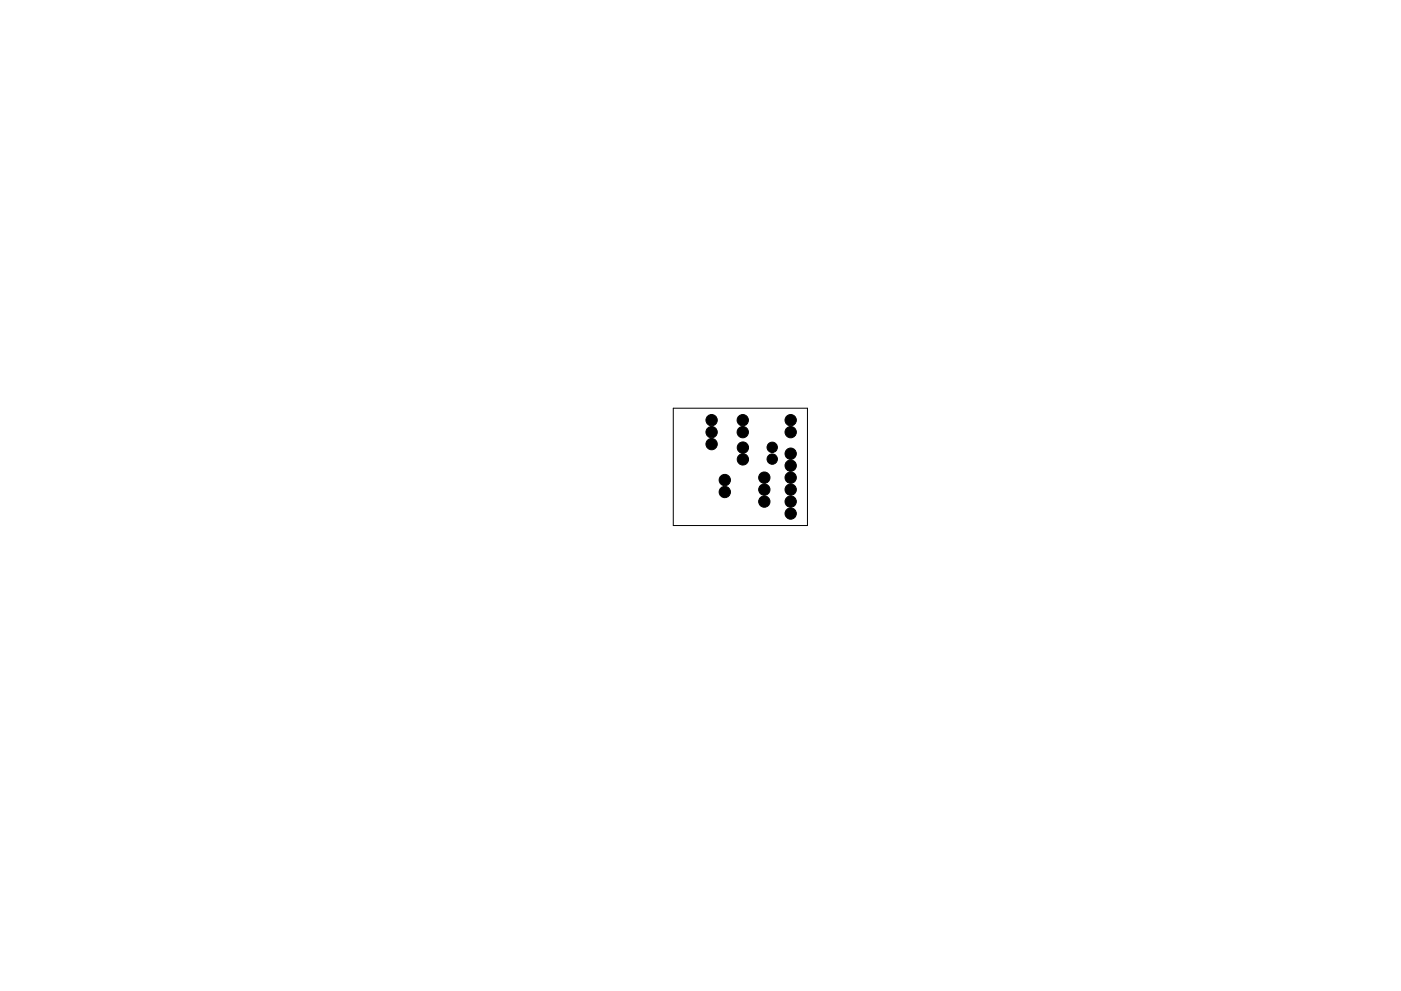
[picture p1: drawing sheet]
<svg xmlns="http://www.w3.org/2000/svg" width="297mm" height="210mm" viewBox="0 0 297 210" stroke-linecap="round" stroke-linejoin="round" font-family="sans-serif">
<path d="M142.7 86.6h28.5v24.9h-28.5z" fill="none" stroke="#000" stroke-width=".21"/>
<g fill="#000" stroke="#000" stroke-width=".21">
<circle cx="150.9" cy="94.2" r="1.2"/>
<circle cx="150.9" cy="89.1" r="1.2"/>
<circle cx="150.9" cy="91.7" r="1.2"/>
<circle cx="157.5" cy="89.1" r="1.2"/>
<circle cx="157.5" cy="91.7" r="1.2"/>
<circle cx="157.5" cy="95" r="1.2"/>
<circle cx="157.5" cy="97.5" r="1.2"/>
<circle cx="163.7" cy="97.4" r="1.1"/>
<circle cx="163.7" cy="94.9" r="1.1"/>
<circle cx="167.6" cy="96.3" r="1.2"/>
<circle cx="167.6" cy="89.1" r="1.2"/>
<circle cx="167.6" cy="98.8" r="1.2"/>
<circle cx="167.6" cy="91.7" r="1.2"/>
<circle cx="153.7" cy="104.4" r="1.2"/>
<circle cx="153.7" cy="101.8" r="1.2"/>
<circle cx="162.1" cy="106.4" r="1.2"/>
<circle cx="162.1" cy="103.9" r="1.2"/>
<circle cx="162.1" cy="101.3" r="1.2"/>
<circle cx="167.6" cy="103.9" r="1.2"/>
<circle cx="167.6" cy="106.4" r="1.2"/>
<circle cx="167.6" cy="109" r="1.2"/>
<circle cx="167.6" cy="101.3" r="1.2"/>
</g>
</svg>
